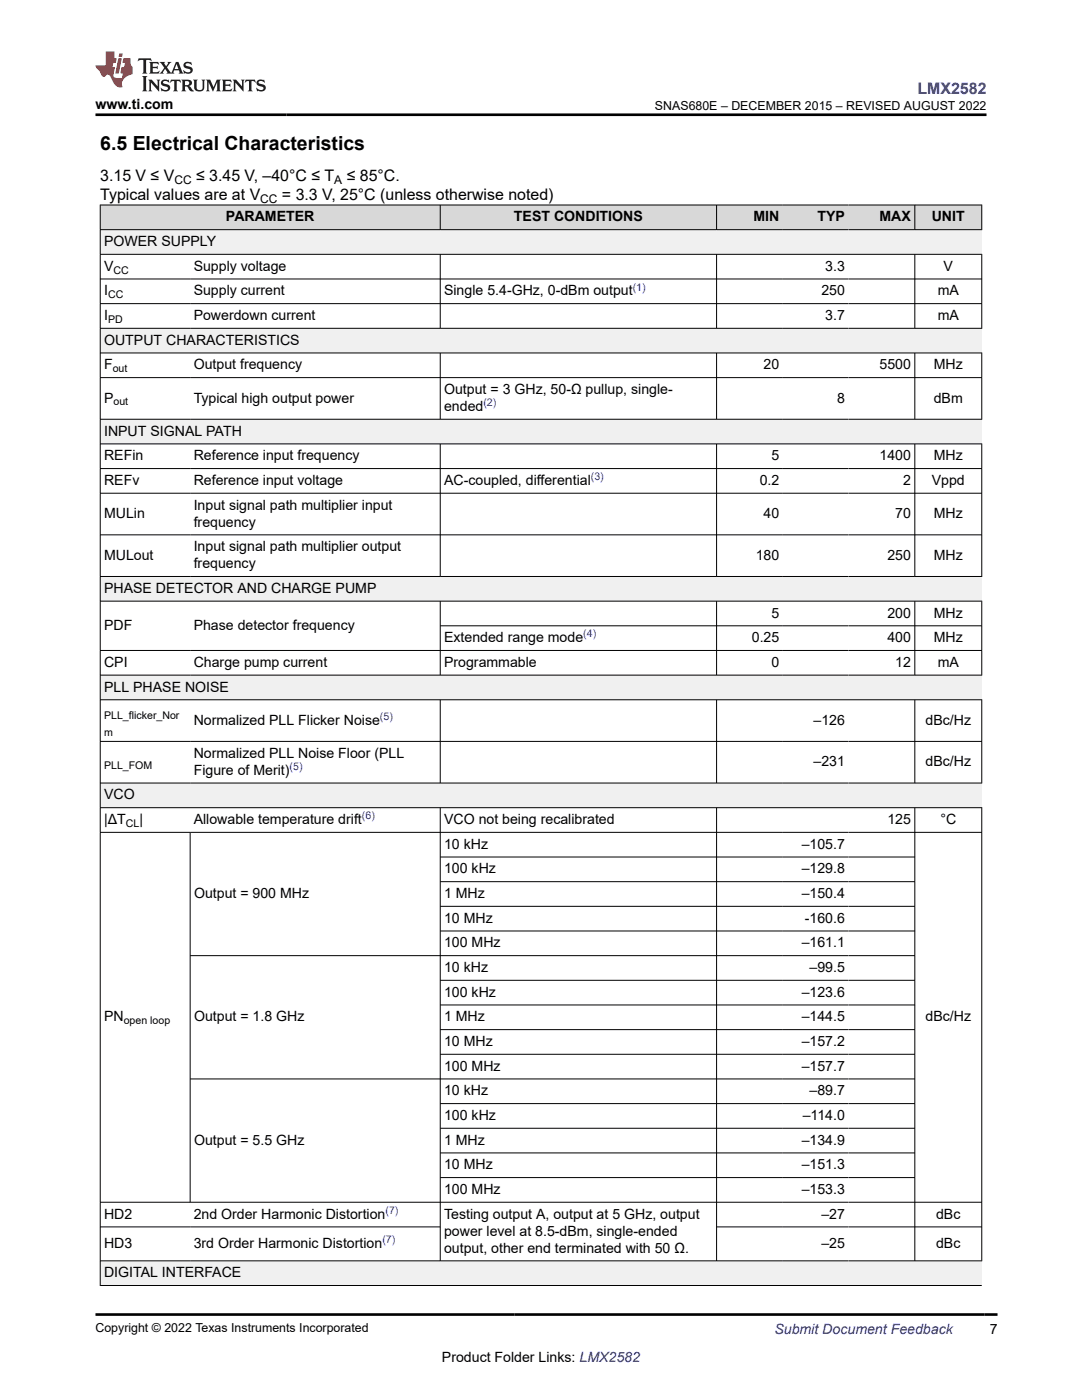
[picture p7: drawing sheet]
<svg xmlns="http://www.w3.org/2000/svg" width="216mm" height="279mm" viewBox="0 0 216 279" stroke-linecap="round" stroke-linejoin="round" font-family="sans-serif">
<defs><g id="words">
<text font-size="3.9" x="20" y="29.9">6.5 Electrical Characteristics</text>
<text font-size="3.2" fill="#00f" x="183.1" y="18.7">LMX2582</text>
<g font-size="3.2">
<text x="20" y="36.1">3.15 V ≤ V</text>
<text x="20" y="39.9">Typical values are at V</text>
<text x="39.1" y="36.1">≤ 3.45 V, –40°C ≤ T</text>
<text x="56.3" y="39.9">= 3.3 V, 25°C (unless otherwise noted)</text>
<text x="69.2" y="36.1">≤ 85°C.</text>
</g>
<g font-size="2.8">
<text x="19.1" y="21.8">www.ti.com</text>
<text x="45.1" y="44.2">PARAMETER</text>
<text x="102.6" y="44.2">TEST CONDITIONS</text>
<text x="150.3" y="44.2">MIN</text>
<text x="163.1" y="44.2">TYP</text>
<text x="175.5" y="44.2">MAX</text>
<text x="185.9" y="44.2">UNIT</text>
<text x="20.8" y="49.1">POWER SUPPLY</text>
<text x="20.8" y="54">V</text>
<text x="20.8" y="59">I</text>
<text x="38.6" y="54">Supply voltage</text>
<text x="38.6" y="59">Supply current</text>
<text x="88.6" y="59">Single 5.4-GHz, 0-dBm output</text>
<text x="163.9" y="59">250</text>
<text x="164.7" y="54">3.3</text>
<text x="187.1" y="59">mA</text>
<text x="188.3" y="54">V</text>
<text x="20.8" y="63.9">I</text>
<text x="38.6" y="63.9">Powerdown current</text>
<text x="164.7" y="63.9">3.7</text>
<text x="187.1" y="63.9">mA</text>
<text x="20.8" y="68.8">OUTPUT CHARACTERISTICS</text>
<text x="20.8" y="73.7">F</text>
<text x="38.6" y="73.7">Output frequency</text>
<text x="152.4" y="73.7">20</text>
<text x="175.5" y="73.7">5500</text>
<text x="186.3" y="73.7">MHz</text>
<text x="20.8" y="80.3">P</text>
<text x="38.6" y="80.3">Typical high output power</text>
<text x="88.6" y="78.6">Output = 3 GHz, 50-Ω pullup, single-</text>
<text x="88.6" y="82">ended</text>
<text x="167" y="80.3">8</text>
<text x="186.3" y="80.3">dBm</text>
<text x="20.8" y="86.9">INPUT SIGNAL PATH</text>
<text x="20.8" y="91.9">REFin</text>
<text x="38.6" y="91.9">Reference input frequency</text>
<text x="153.9" y="91.9">5</text>
<text x="175.5" y="91.9">1400</text>
<text x="186.3" y="91.9">MHz</text>
<text x="20.8" y="96.8">REFv</text>
<text x="38.6" y="96.8">Reference input voltage</text>
<text x="38.6" y="101.7">Input signal path multiplier input</text>
<text x="88.6" y="96.8">AC-coupled, differential</text>
<text x="151.6" y="96.8">0.2</text>
<text x="180.2" y="96.8">2</text>
<text x="185.9" y="96.8">Vppd</text>
<text x="20.8" y="103.4">MULin</text>
<text x="38.6" y="105.1">frequency</text>
<text x="152.4" y="103.4">40</text>
<text x="178.6" y="103.4">70</text>
<text x="186.3" y="103.4">MHz</text>
<text x="20.8" y="111.7">MULout</text>
<text x="38.6" y="110">Input signal path multiplier output</text>
<text x="38.6" y="113.4">frequency</text>
<text x="150.8" y="111.7">180</text>
<text x="177.1" y="111.7">250</text>
<text x="186.3" y="111.7">MHz</text>
<text x="20.8" y="118.3">PHASE DETECTOR AND CHARGE PUMP</text>
<text x="20.8" y="125.7">PDF</text>
<text x="38.6" y="125.7">Phase detector frequency</text>
<text x="153.9" y="123.2">5</text>
<text x="177.1" y="123.2">200</text>
<text x="186.3" y="123.2">MHz</text>
<text x="88.6" y="128.2">Extended range mode</text>
<text x="150" y="128.2">0.25</text>
<text x="177.1" y="128.2">400</text>
<text x="186.3" y="128.2">MHz</text>
<text x="20.8" y="133.1">CPI</text>
<text x="38.6" y="133.1">Charge pump current</text>
<text x="88.6" y="133.1">Programmable</text>
<text x="153.9" y="133.1">0</text>
<text x="178.6" y="133.1">12</text>
<text x="187.1" y="133.1">mA</text>
<text x="20.8" y="138">PLL PHASE NOISE</text>
<text x="38.6" y="144.6">Normalized PLL Flicker Noise</text>
<text x="162.3" y="144.6">–126</text>
<text x="184.7" y="144.6">dBc/Hz</text>
<text x="38.6" y="151.2">Normalized PLL Noise Floor (PLL</text>
<text x="38.6" y="154.6">Figure of Merit)</text>
<text x="162.3" y="152.9">–231</text>
<text x="184.7" y="152.9">dBc/Hz</text>
<text x="20.8" y="159.5">VCO</text>
<text x="20.8" y="164.5">|ΔT</text>
<text x="27.8" y="164.5">|</text>
<text x="38.6" y="164.5">Allowable temperature drift</text>
<text x="88.6" y="164.5">VCO not being recalibrated</text>
<text x="177.1" y="164.5">125</text>
<text x="187.6" y="164.5">°C</text>
<text x="88.6" y="169.4">10 kHz</text>
<text x="160" y="169.4">–105.7</text>
<text x="38.7" y="179.2">Output = 900 MHz</text>
<text x="88.6" y="174.3">100 kHz</text>
<text x="88.6" y="179.2">1 MHz</text>
<text x="160" y="174.3">–129.8</text>
<text x="160" y="179.2">–150.4</text>
<text x="88.6" y="184.2">10 MHz</text>
<text x="160.6" y="184.2">-160.6</text>
<text x="88.6" y="189.1">100 MHz</text>
<text x="160" y="189.1">–161.1</text>
<text x="88.6" y="194">10 kHz</text>
<text x="161.5" y="194">–99.5</text>
<text x="20.8" y="203.8">PN</text>
<text x="38.7" y="203.8">Output = 1.8 GHz</text>
<text x="88.6" y="198.9">100 kHz</text>
<text x="88.6" y="203.8">1 MHz</text>
<text x="160" y="198.9">–123.6</text>
<text x="160" y="203.8">–144.5</text>
<text x="184.7" y="203.8">dBc/Hz</text>
<text x="88.6" y="208.8">10 MHz</text>
<text x="160" y="208.8">–157.2</text>
<text x="88.6" y="213.7">100 MHz</text>
<text x="160" y="213.7">–157.7</text>
<text x="88.6" y="218.6">10 kHz</text>
<text x="161.5" y="218.6">–89.7</text>
<text x="88.6" y="223.5">100 kHz</text>
<text x="160.2" y="223.5">–114.0</text>
<text x="38.7" y="228.4">Output = 5.5 GHz</text>
<text x="88.6" y="228.4">1 MHz</text>
<text x="88.6" y="233.4">10 MHz</text>
<text x="160" y="228.4">–134.9</text>
<text x="160" y="233.4">–151.3</text>
<text x="88.6" y="238.3">100 MHz</text>
<text x="160" y="238.3">–153.3</text>
<text x="20.8" y="243.2">HD2</text>
<text x="38.6" y="243.2">2nd Order Harmonic Distortion</text>
<text x="88.6" y="243.2">Testing output A, output at 5 GHz, output</text>
<text x="163.9" y="243.2">–27</text>
<text x="186.8" y="243.2">dBc</text>
<text x="20.8" y="249.1">HD3</text>
<text x="38.6" y="249.1">3rd Order Harmonic Distortion</text>
<text x="88.6" y="246.6">power level at 8.5-dBm, single-ended</text>
<text x="88.6" y="250">output, other end terminated with 50 Ω.</text>
<text x="163.9" y="249.1">–25</text>
<text x="186.8" y="249.1">dBc</text>
<text x="20.8" y="254.9">DIGITAL INTERFACE</text>
<text x="197.5" y="266.1">7</text>
<text x="88.2" y="271.7">Product Folder Links: LMX2582</text>
</g>
<text font-size="2.8" fill="#00f" x="154.5" y="266.2">Submit Document Feedback</text>
<g font-size="2.5">
<text x="130.7" y="21.9">SNAS680E – DECEMBER 2015 – REVISED AUGUST 2022</text>
<text x="19.1" y="265.9">Copyright © 2022 Texas Instruments Incorporated</text>
</g>
<g font-size="2.4">
<text x="34.8" y="36.7">CC</text>
<text x="51.9" y="40.5">CC</text>
<text x="66.7" y="36.7">A</text>
</g>
<g font-size="2.1">
<text x="21.6" y="59.5">CC</text>
<text x="22.6" y="54.6">CC</text>
<text x="21.6" y="64.4">PD</text>
<text x="22.5" y="74.3">out</text>
<text x="22.6" y="80.9">out</text>
<text x="20.8" y="143.5">PLL_flicker_Nor</text>
<text x="20.8" y="146.9">m</text>
<text x="20.8" y="153.5">PLL_FOM</text>
<text x="25.1" y="165">CL</text>
<text x="24.7" y="204.4">open loop</text>
</g>
<g font-size="2.1" fill="#00f">
<text x="126.3" y="58">(1)</text>
<text x="96.5" y="81.1">(2)</text>
<text x="117.9" y="95.8">(3)</text>
<text x="116.4" y="127.2">(4)</text>
<text x="75.8" y="143.7">(5)</text>
<text x="57.8" y="153.7">(5)</text>
<text x="72.2" y="163.5">(6)</text>
<text x="76.9" y="242.3">(7)</text>
<text x="76.3" y="248.1">(7)</text>
</g>
</g></defs>
<path d="M20 40.9h175.9v4.9h-175.9z" fill-rule="evenodd" fill="#d8d8d8"/>
<g fill="#f0f0f0">
<path d="M20 45.8h175.9v5h-175.9z" fill-rule="evenodd"/>
<path d="M20 65.5h175.9v4.9h-175.9z" fill-rule="evenodd"/>
<path d="M20 83.7h175.9v4.9h-175.9z" fill-rule="evenodd"/>
<path d="M20 115h175.9v5h-175.9z" fill-rule="evenodd"/>
<path d="M20 134.7h175.9v5h-175.9z" fill-rule="evenodd"/>
<path d="M20 156.3h175.9v4.9h-175.9z" fill-rule="evenodd"/>
<path d="M20 251.6h175.9v4.9h-175.9z" fill-rule="evenodd"/>
</g>
<g fill="#d8d8d8">
<path d="M20.1 41h67.7v4.8h-67.7z" fill-rule="evenodd"/>
<path d="M87.9 41h55v4.8h-55z" fill-rule="evenodd"/>
<path d="M143 41h13.2v4.8h-13.2z" fill-rule="evenodd"/>
<path d="M156.2 41h13.1v4.8h-13.1z" fill-rule="evenodd"/>
<path d="M169.3 41h13.2v4.8h-13.2z" fill-rule="evenodd"/>
<path d="M182.6 41h13.2v4.8h-13.2z" fill-rule="evenodd"/>
</g>
<g fill="#f0f0f0">
<path d="M20.1 45.9h175.8v4.8h-175.8z" fill-rule="evenodd"/>
<path d="M20.1 65.6h175.8v4.8h-175.8z" fill-rule="evenodd"/>
<path d="M20.1 83.7h175.8v4.8h-175.8z" fill-rule="evenodd"/>
<path d="M20.1 115.1h175.8v4.8h-175.8z" fill-rule="evenodd"/>
<path d="M20.1 134.8h175.8v4.8h-175.8z" fill-rule="evenodd"/>
<path d="M20.1 156.3h175.8v4.8h-175.8z" fill-rule="evenodd"/>
<path d="M20.1 251.7h175.8v4.8h-175.8z" fill-rule="evenodd"/>
</g>
<g fill="none" stroke="#000" stroke-width=".2">
<path d="M19.9 40.9h176.1M19.9 45.8h176.1M19.9 50.8h176.1M19.9 55.7h176.1M20 40.9v215.7M87.8 40.9v5M87.8 50.8v14.8M143 40.9v5M143 50.8v14.8M182.5 40.9v5M182.5 50.8v14.8M195.9 40.9v5"/>
<path d="M195.9 50.7v14.9M19.9 60.6h176.1M19.9 65.5h176.1M19.9 70.4h176.1M19.9 75.4h176.1M87.8 70.4v13.3M143 70.4v13.3M182.5 70.4v13.3M195.9 70.4v13.3M19.9 83.7h176.1M19.9 88.6h176.1M19.9 93.5h176.1"/>
<path d="M19.9 98.4h176.1M87.8 88.6v26.5M143 88.6v26.5M182.5 88.6v26.5M195.9 88.5v26.6M19.9 106.7h176.1M19.9 115h176.1M19.9 120h176.1M87.8 120v14.8M143 120v14.8M182.5 120v14.8M195.9 119.9v14.9"/>
<path d="M19.9 129.8h176.1M19.9 134.7h176.1M19.9 139.7h176.1M87.8 139.7v16.6M87.8 124.9h108.2M143 139.7v16.6M182.5 139.7v16.6M195.9 139.6v16.7M19.9 148h176.1M19.9 156.3h176.1M19.9 161.2h176.1M19.9 166.1h176.1"/>
<path d="M37.9 166.1v73.9M87.8 161.2v90.5M87.8 171h94.8M87.8 176h94.8M143 161.2v90.5M182.5 161.2v90.5M195.9 161.1v90.6M37.9 190.7h144.7M87.8 180.9h94.8M87.8 185.8h94.8M87.8 195.6h94.8M37.9 215.3h144.7"/>
<path d="M87.8 200.6h94.8M87.8 205.5h94.8M87.8 210.4h94.8M19.9 239.9h176.1M87.8 220.2h94.8M87.8 225.2h94.8M87.8 230.1h94.8M87.8 235h94.8M19.9 244.9h68M19.9 251.6h176.1M19.9 256.5h176M143 244.9h53"/>
</g>
<path d="M27.7 11.6l-.2 .6 .5-.2h.6v.1v2.2l-.2 .4h1l-.2-.4v-2.2v-.1h.5l.5 .2-.1-.6zM29.8 12.4l.2 .3v1.6l-.2 .4h1.9l.1-.6a1.08 1.08 0 0 1-1.3 .2v-.7h.6l.4 .2v-.7l-.4 .2h-.6v-.5l.2-.2a1 1 0 0 1 1 .3l-.1-.5zM31.8 12.4l1 1.1-1 1.2h.9l-.2-.2 .4-.8 .5 .8-.2 .2h1.6l-.2-.2 .1-.5h1l.1 .5-.1 .2h.9l-.2-.4-.8-1.9h-.5l-1 2.1-.8-1.1 .9-1h-.8l.2 .2-.5 .6-.3-.6 .1-.2zM35.2 12.8l.4 1h-.8zM36.8 12.5a.65 .65 0 0 0-.2 .7 .65 .65 0 0 0 .6 .5l.7 .1 .1 .3a.79 .79 0 0 1-.7 .4 .79 .79 0 0 1-.7-.5l.1 .7 .2-.1a.93 .93 0 0 0 1.1 0 .93 .93 0 0 0 .4-.9 1.46 1.46 0 0 0-1.2-.6l-.1-.3a1.09 1.09 0 0 1 1.2 .2l-.2-.6-.1 .1-.6-.2zM28.4 15.2l.2 .4v2.2l-.2 .4h1l-.2-.4v-2.2l.2-.4zM29.6 15.9l.2 .4v1.5l-.2 .4h.8l-.3-.4v-1.3l1.7 1.8v-2l.2-.4h-.8l.2 .2 .1 1.1-1.2-1.3zM32.3 16a.65 .65 0 0 0-.2 .8 .65 .65 0 0 0 .7 .4l.6 .2 .1 .2a.79 .79 0 0 1-.7 .4 .79 .79 0 0 1-.7-.5l.1 .7 .2-.1a.93 .93 0 0 0 1.1 .1 .93 .93 0 0 0 .4-1 1.46 1.46 0 0 0-1.2-.5l-.1-.4a1.09 1.09 0 0 1 1.2 .2l-.2-.6-.1 .1-.6-.1zM34.1 15.9l-.1 .6a.63 .63 0 0 1 .7-.3l.1 1.6-.3 .4h1l-.2-.4v-1.6a.66 .66 0 0 1 .8 .3l-.1-.6zM36.2 15.9l.2 .4v1.5l-.2 .4h.9l-.2-.2v-.7h.5l.1 .2a.79 .79 0 0 0 1.2 .6l-1-.9a.61 .61 0 0 0 .6-.6 .61 .61 0 0 0-.5-.7zM36.9 16.2h.2a.47 .47 0 0 1 .5 .1 .47 .47 0 0 1 .1 .5l-.2 .1-.6 .1zM38.5 15.9l.2 .2a2.27 2.27 0 0 0 .4 2 1.04 1.04 0 0 0 1.7-.7v-1.3l.2-.2h-.8l.2 .4v1.1a.6 .6 0 0 1-.6 .6 .6 .6 0 0 1-.6-.6v-1.1l.3-.4zM41.1 15.9l.2 .4v1.5l-.2 .4h.7l-.2-.4v-1.4l.9 1.9 .8-1.9v1.4l-.2 .4h1l-.3-.4v-1.5l.3-.4h-.8l-.7 1.5-.7-1.5zM44.3 15.9l.2 .4v1.5l-.2 .4h1.9l.1-.6a1.09 1.09 0 0 1-1.3 .2v-.7h.6l.4 .2v-.6l-.4 .2h-.6v-.6l.2-.1a1.01 1.01 0 0 1 1 .3l-.1-.6zM46.4 15.9l.3 .4v1.5l-.3 .4h.8l-.2-.4v-1.3l1.6 1.8v-2l.2-.4h-.7l.2 .2v1.1l-1.2-1.3zM49 15.9l-.1 .6a.63 .63 0 0 1 .8-.3v1.6l-.3 .4h1l-.2-.4v-1.6a.66 .66 0 0 1 .8 .3l-.1-.6zM51.4 16a.65 .65 0 0 0-.2 .8 .65 .65 0 0 0 .6 .4l.6 .2 .2 .2a.79 .79 0 0 1-.8 .4 .79 .79 0 0 1-.6-.5l.1 .7 .2-.1a.93 .93 0 0 0 1 .1 .93 .93 0 0 0 .5-1 1.46 1.46 0 0 0-1.3-.5l-.1-.4a1.09 1.09 0 0 1 1.3 .2l-.2-.6-.2 .1-.5-.1z" fill="#231f20"/>
<path d="M21.1 10.3v2.7h-2.1l.1 .4 .9 1a.95 .95 0 0 0 .9 .9 .59 .59 0 0 1 .6-.4 .59 .59 0 0 1 .5 .3l.4 .8a1.59 1.59 0 0 0 2.1 1.4 1.61 1.61 0 0 1 1-2.3l1-.3-.1-1.5a1.59 1.59 0 0 1-.4-1.7h-1.4l-.2 .9h.5l-.1 .9h-.5l-.2 .9v.3l.4 .1-.2 .9h-.6a.73 .73 0 0 1-1.1-.7l.3-1.5h-.5l.2-.9h.5l.2-.9h-.5v-1.3zM23.6 11.6l-.6 3.1h.7l.6-3.1zM23.8 10.7l-.1 .6h.7l.1-.6z" fill="#ed1c24"/>
<path d="M19.1 22.9h177.8M19.1 262.3h179.9" fill="none" stroke="#000" stroke-width=".53"/>
<use href="#words"/>
</svg>
